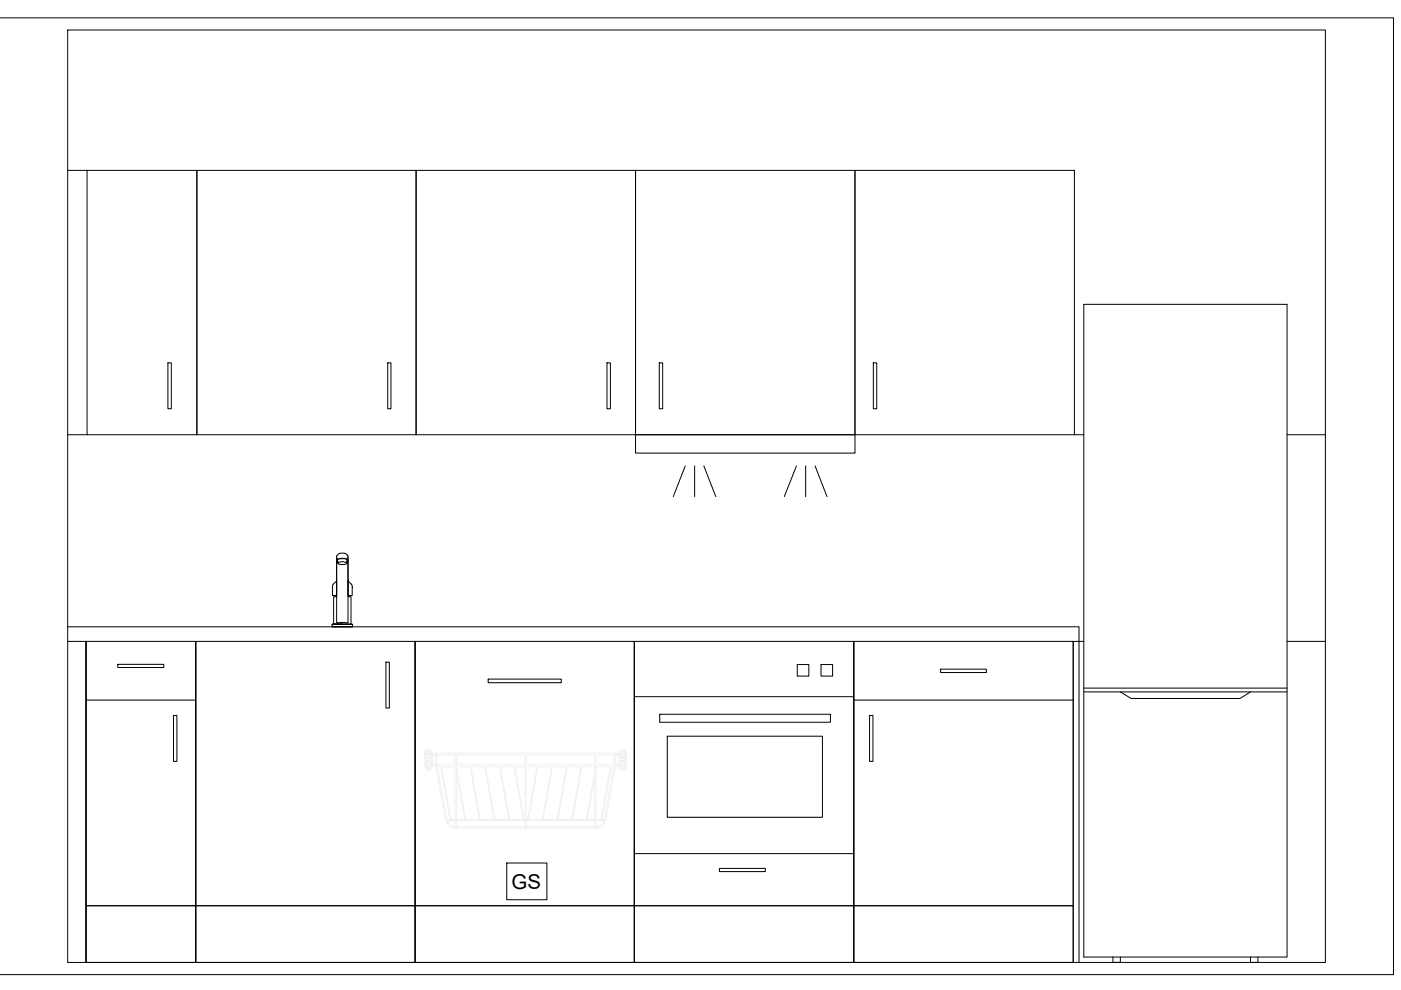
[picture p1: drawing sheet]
<svg xmlns="http://www.w3.org/2000/svg" width="297mm" height="210mm" viewBox="0 0 297 210" stroke-linecap="round" stroke-linejoin="round" font-family="sans-serif">
<defs><g id="words">
<text font-size="4.3" x="108.5" y="188.5">GS</text>
</g></defs>
<!-- layer: 0 -->
<g fill="none" stroke="#000" stroke-width=".21">
<path d="M0 3.8h295.4v202.8h-295.4M14.4 6.4h266.6v197.7h-266.6zM14.4 36.1h4.1M14.4 92.2h4.1M227.8 92.2h2M272.9 92.2h8.1M14.4 132.9h214.4v3.1h-1.3v68.1M14.4 136h3.8v68.1M41.5 136v68.1M88 136v68.1M134.5 136v68.1M181 136v68.1"/>
<path d="M229.8 136h-1v68.1M272.9 136h8.1M41.5 192h46.5v12.1h-46.5z"/>
</g>
<!-- layer: BOTTOM - 300 -->
<path d="M35.6 76.9h.7v9.8h-.7zM82.2 76.9h.7v9.8h-.7zM128.7 76.9h.7v9.8h-.7zM139.8 76.9h.7v9.8h-.7zM185.2 76.9h.7v9.8h-.7zM18.2 136h23.3v56h-23.3zM18.2 136v68.1M41.5 136v68.1M18.2 148.4h23.3M25 140.9h9.7v.6h-9.7zM36.8 151.7h.7v9.7h-.7zM18.2 192h23.3v12.1h-23.3z" fill="none" stroke="#000" stroke-width=".21"/>
<!-- layer: BASE -->
<g fill="none" stroke="#000" stroke-width=".21">
<path d="M71.4 118v14l.3 .1 .4-.1h.9l.4 .1 .4-.1v-14M71.4 118.8l.1 .3a.76 .76 0 0 0 1.2 .6 .68 .68 0 0 0 .9-.8l.2-.1v7.7h.6v5.8h-3.7v-5.8h.7zM71.5 117.7a1.49 1.49 0 0 1 2.3 .3v.7a2.6 2.6 0 0 0-2.4 0zM71.6 118.5h1.4a.4 .4 0 0 1 .5 .1 .4 .4 0 0 1 0 .4v.3l-.6-.2-1.3 .2zM73.6 118.8v.2M41.5 136h46.5v56h-46.5zM70.4 132.5l.1-.2 4.3 .1v.5h-4.4M70.7 123.8l.7-.7v3.2h-.9v-2.1zM73.8 123.1l.7 .7 .2 .4v2.1h-.9zM74.7 132.3h-4.2h2.1h-2.1l-.1 .6h4.4M134.5 136h46.5v56h-46.5zM81.8 140.4h.7v9.7h-.7z"/>
<path d="M134.5 147.7h46.5M139.9 151.4h36.2v1.7h-36.2zM141.5 156.1h32.9v17.2h-32.9zM169 140.9h2.5v2.5h-2.5zM174.1 140.9h2.4v2.5h-2.4zM134.5 192h46.5v12.1h-46.5zM134.5 181h46.5M152.5 184.1h9.8v.7h-9.8z"/>
</g>
<!-- layer: DISHWASHER -->
<g fill="none" stroke="#f0f0f0" stroke-width=".21">
<path d="M90 159.7h.2M90 159.1v3.3l.3-.2M90.2 159.8l.1 .1M90.2 159.7v.1M90.2 159.8h.1M90.3 159.7h.1M90.3 159.3h.1M90.5 158.9l-.2 .2v1.8h1.1v-1.8l-.2-.2M90.6 158.9h.1M90.7 158.8l-.2 .1M90.7 158.8h.3M90.7 158.8v2.1"/>
<path d="M91 158.8l.2 .1M91 158.8v2.1M91.1 158.9h.1M91.3 159.7h1.1M91.3 159.3h.1M91.4 159.7h.1M91.4 159.3h.1M92.4 159.7h.1M92.4 159.7l-.1 .2 .2 .2h4.1M92.4 159.7h38.1M130.5 159.7h.1M130.5 159.7v.3"/>
<path d="M130.5 159.7h1M131.5 159.3h.1M131.5 159.7h.1M131.5 159.1v.1M131.6 159v.1M131.7 158.9l-.2 .2M131.9 158.8l-.2 .1M131.9 158.8h.2M131.9 158.8v2.1M132.1 158.8l.3 .1M132.1 158.8v2.1M132.3 158.9l.2 .2v1.8h-1v-1.8"/>
<path d="M132.4 159h.1M132.5 159.7h.1M132.5 159.3h.1M132.6 159.9h-.1M90.2 162.4h.1M90.3 162.2h.1M90.3 160h.1M90.3 162.4h.1M90.3 160.5h.1M90.3 161.7h.1M90.3 162.9h.1M90.3 160.6l.3 .3"/>
<path d="M90.3 161.3h1.1v1.7l-.3 .3h-.5l-.2-.2zM90.4 161.5h.1M90.5 163.2h.1M90.5 161.3h.1M90.7 161.3l-.4 .3M90.7 161.3v2M91 161.3v2M91 161.3l.4 .3M91.1 161.3h.1M91.2 163.2h.1M91.3 162.2h1.1M91.3 160h1.1"/>
<path d="M91.3 162.4h1.1M91.3 160.5h.1M91.3 161.5h.1M91.3 161.7h.1M91.3 162.9h.1M91.4 160.5h.1M91.4 160h.1M91.4 161.7h.1M91.4 162.2h.1M91.4 162.4h.1M91.4 162.9h.1M91.4 160.6l-.3 .3"/>
<path d="M91.4 160.2v-.1l.3 .1v1.7l-.2 .2-.1-.2M92.4 162.1h.1M92.4 162.4h.1M92.4 160h.1M92.4 162.2l-.1 .2 .2 .1h38M92.4 160v2.2M92.4 162.5h.1M92.4 162.5l2 11.4a2.22 2.22 0 0 0 2.2 1.7M92.5 162.1h-.1M92.5 162.1h.1M92.5 160.1h.1M92.7 162.1h.1"/>
<path d="M92.7 160.1h.1M92.7 160.1v2M92.7 162.5l2 11.3M93.4 162.5l2 11.3M93.6 162.5l2 11.3M94.7 173.8h.7M94.7 173.8l.1 .2M94.8 174a1.89 1.89 0 0 0 1.7 1.3M94.8 174h1.7M95.4 173.8h.1M95.6 173.8h.1M95.6 173.8h.9"/>
<path d="M96.5 175.3h.1M96.5 173.8h.1M96.5 174h.1M96.5 160.1v2M96.5 162.5v13M96.5 175.6h.1M96.5 175.5v.1M96.6 162.1h-4.2M96.6 175.6h.1M96.7 162.1h14.6M96.7 160.1h14.6M96.8 175.4h.1"/>
<path d="M96.8 175.3h14.5M96.8 173.8h1.8M96.8 174h14.5M96.8 164l1.8 9.8M96.8 163.1l1.9 10.7M96.8 175.4l-.2 .2M96.8 160.1v2M96.8 162.5v12.9M98.6 173.8h.1M98.7 173.8h.1M98.7 173.8h2.9M99.7 162.5l1.9 11.3"/>
<path d="M99.8 162.5l2 11.3M101.6 173.8h.1M101.8 173.8h.1M101.8 173.8h3M102.7 162.5l2.1 11.3M102.9 162.5l2 11.3M104.8 173.8h.1M104.9 173.8h.1M104.9 173.8h3M105.9 162.5l2 11.3M106 162.5l2 11.3M107.9 173.8h.1"/>
<path d="M108 173.8h.1M108 173.8h3M109 162.5l2 11.3M109.1 162.5l2 11.3M111 173.8h.1M111.1 173.8h.1M111.1 173.8h.2M111.3 173.8h.1M111.3 175.3h.1M111.3 174h.1M111.3 162.5v13l.2 .1M111.3 160.1v2"/>
<path d="M111.3 175.6h.1M111.5 162.1h14.7M111.5 160.1h14.7M111.5 175.4h.1M111.5 175.5v.1M111.5 175.3h14.6M111.5 173.8h.4M111.5 174h14.6M111.6 162.5l-.1 13M111.6 160.1v2M111.9 173.8h.1M112 173.8h.1"/>
<path d="M112 173.8h3M113.9 162.5l-2 11.3M114 162.5l-2 11.3M115 173.8h.1M115.1 173.8h.1M115.1 173.8h3M117 162.5l-2 11.3M117.1 162.5l-2 11.3M118.1 173.8h.1M120.1 162.5l-2 11.3M120.3 162.5l-2.1 11.3h3M121.2 173.8h.1"/>
<path d="M121.4 173.8h.1M121.4 173.8h2.9M123.2 162.5l-2 11.3M123.4 162.5l-2 11.3M124.3 173.8h.1M124.5 173.8h1.6M126.1 175.3h.1M126.1 173.8h.1M126.1 174h.1M126.1 162.5v13.1l.3-.1v-13M126.1 160.1v2M126.1 164l-1.8 9.8"/>
<path d="M126.1 164.9l-1.6 8.9M126.2 175.6h.1M126.3 162.1h4.2M126.4 175.3h.1M126.4 173.8h.1M126.4 174h.1M126.4 163.2h.1M126.4 160.1v2M126.4 173.8h1M126.4 174h1.7M126.5 162.5l-.1 .7M127.4 173.8h.1"/>
<path d="M127.6 173.8h.1M127.6 173.8h.5M128.1 174a1.89 1.89 0 0 1-1.7 1.3M128.1 173.8v.2M129.5 162.5l-2.1 11.3M129.6 162.5l-2 11.3M130.1 162.5l-2 11.3M130.2 160.1v2M130.3 162.1h.1M130.3 160.1h.1M130.5 162.1h.1M130.5 162.5h.1"/>
<path d="M130.5 160h1M130.5 160.1h-4.2M130.5 162.5l-2.1 11.4a2.39 2.39 0 0 1-2.2 1.7h-29.6M130.5 160v2.2M130.5 162.4h.1M130.5 160h.1M130.5 162.2h1M130.5 162.2v.3M130.5 162.4h1M131.5 160.5h.1M131.5 161.7h.1M131.5 162.9h.1"/>
<path d="M131.5 161.3h1v1.8l-.2 .2h-.6l-.2-.2zM131.5 160.2l-.3-.1-.1 .1v1.7l.2 .2 .2-.2M131.5 160.5v.1M131.5 163h.1M131.5 160h.1M131.5 162.2h.1M131.5 162.4h.1M131.5 160.7l.2 .2M131.5 161.6h.1M131.6 161.4v.1M131.6 163.1v.1M131.7 161.3h.1"/>
<path d="M131.8 161.3l-.3 .2M131.9 161.3v2M132.3 161.3h-.1l-.1 2M132.3 161.3h.1M132.4 161.3l.1 .2M132.5 160h.1M132.5 160.5h.1M132.5 162.4h.1M132.5 162.2h.1M132.5 162.9h.1M132.5 161.7h.1M132.5 160.7l-.2 .2"/>
<path d="M132.5 160.1l.1-.3 .2-.1v2.7l-.3-.2M132.5 162.1l.1 .2M132.7 162.4h.1"/>
</g>
<path d="M88 136h46.5v56h-46.5zM103.5 144h15.5v.8h-15.5zM88 192h46.5v12.1h-46.5zM107.4 183h8.6v7.8h-8.6z" fill="none" stroke="#000" stroke-width=".21"/>
<!-- layer: BOTTOM - 600_2 -->
<path d="M181 136h46.5v56h-46.5zM181 148.4h46.5M184.4 151.7h.7v9.7h-.7zM199.4 141.9h9.7v.7h-9.7zM181 192h46.5v12.1h-46.5z" fill="none" stroke="#000" stroke-width=".21"/>
<!-- layer: REFRIGERATOR -->
<path d="M229.8 64.5h43.1v138.4h-43.1zM229.8 145.9h43.1M229.8 146.7h43.1M237.5 146.7l2.3 1.4h23.1l2.2-1.4M236 202.9v1.2h1.5v-1.2M265.1 202.9v1.2h1.6v-1.2" fill="none" stroke="#000" stroke-width=".21"/>
<!-- layer: TOP - 300 -->
<path d="M18.5 36.1h23.2v56.1h-23.2z" fill="none" stroke="#000" stroke-width=".21"/>
<!-- layer: TOP  - 600_4 -->
<path d="M41.7 36.1h46.5v56.1h-46.5zM88.2 36.1h46.5v56.1h-46.5z" fill="none" stroke="#000" stroke-width=".21"/>
<!-- layer: ASPIRATOR -->
<path d="M134.7 36.1h46.6v56.1h-46.6zM134.7 92.2h46.6v3.9h-46.6zM145.3 98.8l-2.6 6.5M147.3 98.8v6.5M149.2 98.8l2.6 6.5M168.9 98.8l-2.6 6.5M170.8 98.8v6.5M172.8 98.8l2.5 6.5" fill="none" stroke="#000" stroke-width=".21"/>
<!-- layer: TOP - 600_2 -->
<path d="M181.3 36.1h46.5v56.1h-46.5z" fill="none" stroke="#000" stroke-width=".21"/>
<use href="#words"/>
</svg>
